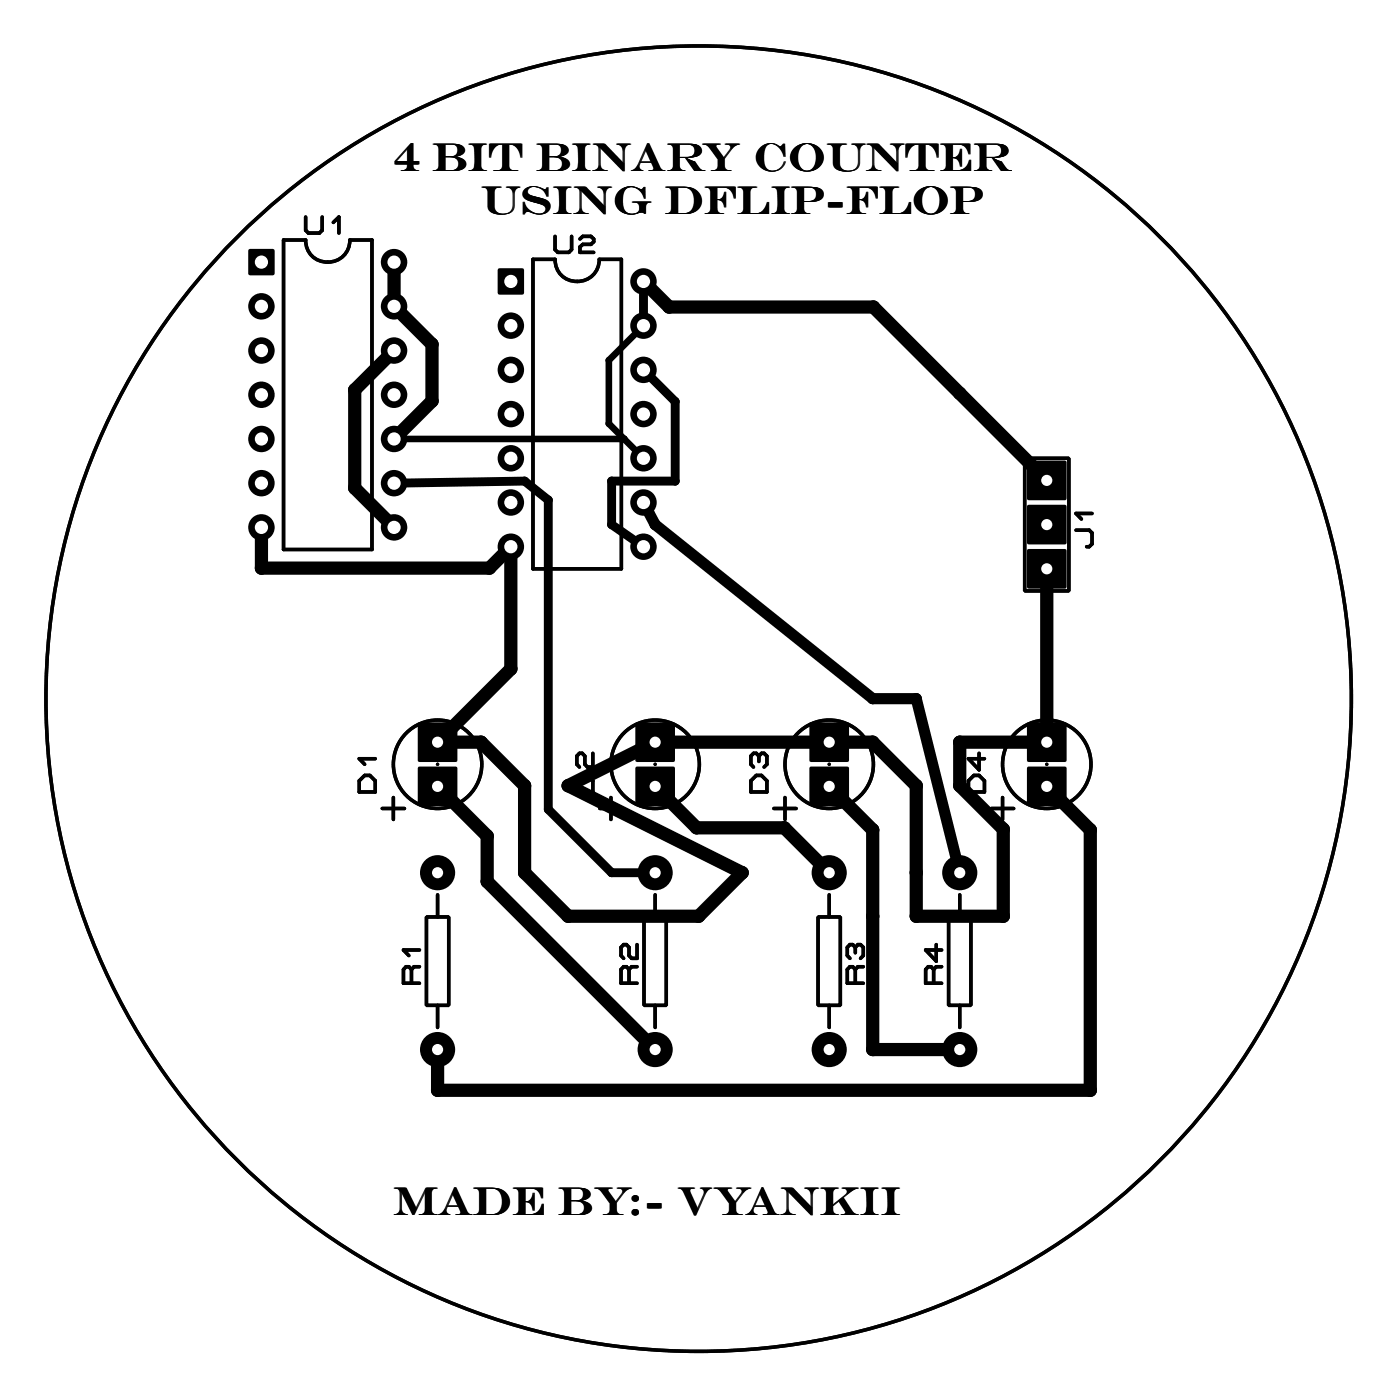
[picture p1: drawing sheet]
<svg xmlns="http://www.w3.org/2000/svg" width="80mm" height="80mm" viewBox="0 0 80 80" stroke-linecap="round" stroke-linejoin="round" font-family="sans-serif">
<defs><g id="words">
<g font-size="2.7">
<text x="22.6" y="9.8">4 Bit Binary Counter</text>
<text x="27.6" y="12.3">Using DFlip-Flop</text>
<text x="22.6" y="69.8">Made By:- Vyankii</text>
</g>
</g></defs>
<g fill="#000">
<path d="M14.3 14.3h1.4v1.5h-1.4z" fill-rule="evenodd"/>
<path d="M28.6 15.4h1.5v1.5h-1.5z" fill-rule="evenodd"/>
<path d="M59 26.5h2.2v2.2h-2.2z" fill-rule="evenodd"/>
<path d="M59 29h2.2v2.2h-2.2z" fill-rule="evenodd"/>
<path d="M59 31.6h2.2v2.2h-2.2z" fill-rule="evenodd"/>
<path d="M24 44.1h2.2v2.2h-2.2z" fill-rule="evenodd"/>
<path d="M24 41.5h2.2v2.2h-2.2z" fill-rule="evenodd"/>
<path d="M36.5 44.1h2.2v2.2h-2.2z" fill-rule="evenodd"/>
<path d="M36.5 41.5h2.2v2.2h-2.2z" fill-rule="evenodd"/>
<path d="M46.5 44.1h2.2v2.2h-2.2z" fill-rule="evenodd"/>
<path d="M46.5 41.5h2.2v2.2h-2.2z" fill-rule="evenodd"/>
<path d="M59 44.1h2.2v2.2h-2.2z" fill-rule="evenodd"/>
<path d="M59 41.5h2.2v2.2h-2.2z" fill-rule="evenodd"/>
<circle cx="15" cy="17.6" r=".76"/>
<circle cx="22.6" cy="17.6" r=".76"/>
<circle cx="22.6" cy="15.1" r=".76"/>
<circle cx="22.6" cy="17.6" r=".12"/>
<circle cx="24.8" cy="19.8" r=".38"/>
<circle cx="29.3" cy="18.7" r=".76"/>
<circle cx="37" cy="18.7" r=".76"/>
<circle cx="37" cy="16.2" r=".76"/>
<circle cx="37" cy="18.7" r=".12"/>
<circle cx="38.4" cy="17.6" r=".38"/>
<circle cx="50.2" cy="17.6" r=".38"/>
<circle cx="15" cy="30.3" r=".76"/>
<circle cx="15" cy="20.1" r=".76"/>
<circle cx="15" cy="22.7" r=".76"/>
<circle cx="15" cy="25.2" r=".76"/>
<circle cx="15" cy="27.8" r=".76"/>
<circle cx="15" cy="32.6" r=".38"/>
<circle cx="20.4" cy="22.4" r=".38"/>
<circle cx="20.4" cy="28" r=".38"/>
<circle cx="22.6" cy="30.3" r=".76"/>
<circle cx="22.6" cy="25.2" r=".76"/>
<circle cx="22.6" cy="20.1" r=".76"/>
<circle cx="22.6" cy="27.8" r=".76"/>
<circle cx="22.6" cy="22.7" r=".76"/>
<circle cx="22.6" cy="20.1" r=".12"/>
<circle cx="24.8" cy="23" r=".38"/>
<circle cx="28.1" cy="32.6" r=".38"/>
<circle cx="29.3" cy="23.8" r=".76"/>
<circle cx="29.3" cy="26.3" r=".76"/>
<circle cx="29.3" cy="28.9" r=".76"/>
<circle cx="29.3" cy="21.3" r=".76"/>
<circle cx="29.3" cy="31.4" r=".76"/>
<circle cx="29.3" cy="38.4" r=".38"/>
<circle cx="30.1" cy="27.6" r=".25"/>
<circle cx="31.5" cy="28.7" r=".25"/>
<circle cx="35" cy="24.3" r=".19"/>
<circle cx="35" cy="20.7" r=".19"/>
<circle cx="35.1" cy="27.6" r=".25"/>
<circle cx="35.1" cy="30.1" r=".25"/>
<circle cx="35.9" cy="25.2" r=".19"/>
<circle cx="37" cy="23.8" r=".76"/>
<circle cx="37" cy="26.3" r=".76"/>
<circle cx="37" cy="21.3" r=".76"/>
<circle cx="37" cy="31.4" r=".76"/>
<circle cx="37" cy="28.9" r=".76"/>
<circle cx="37" cy="21.2" r=".12"/>
<circle cx="37.6" cy="30.1" r=".32"/>
<circle cx="38.8" cy="27.6" r=".25"/>
<circle cx="38.8" cy="23.1" r=".25"/>
<circle cx="55.1" cy="22.6" r=".38"/>
<circle cx="25.1" cy="50.1" r="1.01"/>
<circle cx="27.6" cy="42.6" r=".38"/>
<circle cx="28" cy="48" r=".38"/>
<circle cx="28" cy="50.6" r=".38"/>
<circle cx="30.1" cy="50.1" r=".38"/>
<circle cx="30.1" cy="45.1" r=".38"/>
<circle cx="31.5" cy="46.5" r=".25"/>
<circle cx="32.6" cy="52.6" r=".38"/>
<circle cx="32.6" cy="45.1" r=".38"/>
<circle cx="35.1" cy="50.1" r=".25"/>
<circle cx="37.6" cy="50.1" r="1.01"/>
<circle cx="40" cy="47.6" r=".38"/>
<circle cx="40.1" cy="52.6" r=".38"/>
<circle cx="42.6" cy="50.1" r=".38"/>
<circle cx="45.1" cy="47.6" r=".38"/>
<circle cx="47.6" cy="50.1" r="1.01"/>
<circle cx="50.1" cy="42.6" r=".38"/>
<circle cx="50.1" cy="52.6" r=".38"/>
<circle cx="50.1" cy="47.7" r=".38"/>
<circle cx="50.1" cy="40.1" r=".32"/>
<circle cx="52.6" cy="52.6" r=".38"/>
<circle cx="52.6" cy="50.1" r=".38"/>
<circle cx="52.6" cy="45.1" r=".38"/>
<circle cx="52.6" cy="40.1" r=".32"/>
<circle cx="55.1" cy="50.1" r="1.01"/>
<circle cx="55.1" cy="45.1" r=".38"/>
<circle cx="55.1" cy="42.6" r=".38"/>
<circle cx="57.6" cy="47.6" r=".38"/>
<circle cx="57.6" cy="52.6" r=".38"/>
<circle cx="62.6" cy="47.7" r=".38"/>
<circle cx="25.1" cy="60.3" r="1.01"/>
<circle cx="25.1" cy="62.6" r=".38"/>
<circle cx="37.6" cy="60.3" r="1.01"/>
<circle cx="47.6" cy="60.3" r="1.01"/>
<circle cx="50.1" cy="60.3" r=".38"/>
<circle cx="55.1" cy="60.3" r="1.01"/>
<circle cx="62.6" cy="62.6" r=".38"/>
</g>
<g fill="none" stroke="#000" stroke-width=".2">
<path d="M16.3 13.8h1.3a1.27 1.27 0 0 0 1.2 1.3 1.27 1.27 0 0 0 1.3-1.3h1.3v17.8h-5.1zM17.6 12.5v.7l.1 .2h.6l.2-.2v-.7M19.1 12.8l.4-.3v.9M30.6 14.9h1.3a1.27 1.27 0 0 0 1.3 1.3 1.27 1.27 0 0 0 1.2-1.3h1.3v17.8h-5.1zM31.9 13.6v.7l.1 .2h.7l.1-.2v-.7M33.3 13.7l.2-.1h.4l.2 .1v.2l-.2 .1h-.4l-.2 .2v.3h.8M58.9 26.3h2.5v7.6h-2.5zM61.8 30.5h.8l.1 .1v.6l-.1 .2h-.2M62.7 29.5h-.9l.3 .3M20.6 44.9l.3-.4h.3l.4 .4v.6h-1zM21.6 43.6h-1l.3 .3M22 46.4h1.2"/>
<path d="M22.6 45.8v1.3M23.6 55.7l-.1-.2h-.2l-.1 .2v.8h.9M23.6 55.7v.8M24.1 55.5h-.3l-.2 .2M24.1 54.6h-.9l.3 .3M24.5 52.7h1.3v5.1h-1.3zM25.1 43.9h.1M25.1 51.4v1.3M25.1 57.8v1.2M33.1 44.9l.3-.4h.3l.4 .4v.6h-1zM34.1 43.3v.8h-.4l-.1-.2v-.5l-.2-.1h-.1l-.2 .1v.5l.2 .2M34.5 46.4h1.2"/>
<path d="M35.1 45.8v1.3M36.1 55.7l-.1-.2h-.2l-.1 .2v.8h.9M36.1 55.7v.8M36.6 54.3v.8h-.3l-.2-.2v-.5l-.1-.1h-.2l-.1 .1v.5l.1 .2M36.6 55.5h-.3l-.2 .2M37 52.7h1.3v5.1h-1.3zM37.6 43.9h.1M37.6 51.4v1.3M37.6 57.8v1.2M43.1 44.9l.3-.4h.3l.4 .4v.6h-1zM43.6 43.4l-.2-.1h-.1l-.2 .1v.5l.2 .2M43.6 43.4l.1-.1h.2l.2 .1v.5l-.2 .2"/>
<path d="M43.6 43.4v.3M44.5 46.4h1.2M45.1 45.8v1.3M47 52.7h1.3v5.1h-1.3zM47.6 43.9h.1M47.6 51.4v1.3M47.6 57.8v1.2M49.1 55.7l-.1-.2h-.2l-.1 .2v.8h.9M49.1 54.4l-.1-.1h-.2l-.1 .1v.5l.1 .2M49.1 54.4l.2-.1h.1l.2 .1v.5l-.2 .2M49.1 54.4v.3M49.1 55.7v.8"/>
<path d="M49.6 55.5h-.3l-.2 .2M53.6 55.7l-.1-.2h-.2l-.1 .2v.8h.9M53.6 55.7v.8M53.8 54.3v.9l-.6-.6h.9M54.1 55.5h-.3l-.2 .2M54.5 52.7h1.3v5.1h-1.3zM55.1 51.4v1.3M55.1 57.8v1.2M55.6 44.9l.3-.4h.3l.4 .4v.6h-1zM56.2 43.3v.9l-.6-.6h1M57 46.4h1.2M57.6 45.8v1.3"/>
<path d="M60.1 43.9h.1"/>
<circle cx="25.1" cy="43.9" r="2.54"/>
<circle cx="37.6" cy="43.9" r="2.54"/>
<circle cx="40.1" cy="40.1" r="37.5"/>
<circle cx="47.6" cy="43.9" r="2.54"/>
<circle cx="60.1" cy="43.9" r="2.54"/>
</g>
<path d="M22.6 15.1v2.5l2.2 2.2v3.2l-2.2 2.2M37 16.2l1.4 1.4h11.8l9.9 10M15 30.3v2.3h13.1l1.2-1.2v7l-4.2 4.2h2.5l2.5 2.5v5l2.5 2.5h7.5l2.5-2.5-10-5 5-2.5h12.5l2.5 2.5v7.5h5v-5l-2.5-2.5v-2.5h5v-9.9M22.6 20.1l-2.2 2.3v5.6l2.2 2.3M25.1 45.2l2.9 2.8v2.6l9.6 9.7M37.6 45.2l2.4 2.4h5.1l2.5 2.5M47.6 45.2l2.5 2.5v12.6h5M60.1 45.2l2.5 2.5v14.9h-37.5v-2.3" fill="none" stroke="#000" stroke-width=".76"/>
<path d="M22.6 17.6h.1M37 18.7h.1M22.6 20.1h.1M37 21.2h.1" fill="none" stroke="#000" stroke-width=".25"/>
<path d="M37 16.2v2.5M22.6 27.8l7.5-.2 1.4 1.1v17.8l3.6 3.6h2.5M37 21.2l1.8 1.9v4.5h-3.7v2.5l1.9 1.3" fill="none" stroke="#000" stroke-width=".51"/>
<path d="M37 18.7l-2 2v3.6l2 2M22.6 25.2h13.3" fill="none" stroke="#000" stroke-width=".38"/>
<path d="M37 28.9l.6 1.2 12.5 10h2.5l2.5 10" fill="none" stroke="#000" stroke-width=".64"/>
<path d="M14.4 14.4h1.2v1.3h-1.2z" fill="#000"/>
<circle cx="15" cy="15.1" r=".38" fill="#fff"/>
<circle cx="15" cy="17.6" r=".63" fill="#000"/>
<circle cx="15" cy="17.6" r=".38" fill="#fff"/>
<circle cx="15" cy="20.1" r=".63" fill="#000"/>
<circle cx="15" cy="20.1" r=".38" fill="#fff"/>
<circle cx="15" cy="22.7" r=".63" fill="#000"/>
<circle cx="15" cy="22.7" r=".38" fill="#fff"/>
<circle cx="15" cy="25.2" r=".63" fill="#000"/>
<circle cx="15" cy="25.2" r=".38" fill="#fff"/>
<circle cx="15" cy="27.8" r=".63" fill="#000"/>
<circle cx="15" cy="27.8" r=".38" fill="#fff"/>
<circle cx="15" cy="30.3" r=".63" fill="#000"/>
<circle cx="15" cy="30.3" r=".38" fill="#fff"/>
<circle cx="22.6" cy="30.3" r=".63" fill="#000"/>
<circle cx="22.6" cy="30.3" r=".38" fill="#fff"/>
<circle cx="22.6" cy="27.8" r=".63" fill="#000"/>
<circle cx="22.6" cy="27.8" r=".38" fill="#fff"/>
<circle cx="22.6" cy="25.2" r=".63" fill="#000"/>
<circle cx="22.6" cy="25.2" r=".38" fill="#fff"/>
<circle cx="22.6" cy="22.7" r=".63" fill="#000"/>
<circle cx="22.6" cy="22.7" r=".38" fill="#fff"/>
<circle cx="22.6" cy="20.1" r=".63" fill="#000"/>
<circle cx="22.6" cy="20.1" r=".38" fill="#fff"/>
<circle cx="22.6" cy="17.6" r=".63" fill="#000"/>
<circle cx="22.6" cy="17.6" r=".38" fill="#fff"/>
<circle cx="22.6" cy="15.1" r=".63" fill="#000"/>
<circle cx="22.6" cy="15.1" r=".38" fill="#fff"/>
<path d="M28.7 15.5h1.3v1.3h-1.3z" fill="#000"/>
<circle cx="29.3" cy="16.2" r=".38" fill="#fff"/>
<circle cx="29.3" cy="18.7" r=".63" fill="#000"/>
<circle cx="29.3" cy="18.7" r=".38" fill="#fff"/>
<circle cx="29.3" cy="21.3" r=".63" fill="#000"/>
<circle cx="29.3" cy="21.2" r=".38" fill="#fff"/>
<circle cx="29.3" cy="23.8" r=".63" fill="#000"/>
<circle cx="29.3" cy="23.8" r=".38" fill="#fff"/>
<circle cx="29.3" cy="26.3" r=".63" fill="#000"/>
<circle cx="29.3" cy="26.3" r=".38" fill="#fff"/>
<circle cx="29.3" cy="28.9" r=".63" fill="#000"/>
<circle cx="29.3" cy="28.9" r=".38" fill="#fff"/>
<circle cx="29.3" cy="31.4" r=".63" fill="#000"/>
<circle cx="29.3" cy="31.4" r=".38" fill="#fff"/>
<circle cx="37" cy="31.4" r=".63" fill="#000"/>
<circle cx="37" cy="31.4" r=".38" fill="#fff"/>
<circle cx="37" cy="28.9" r=".63" fill="#000"/>
<circle cx="37" cy="28.9" r=".38" fill="#fff"/>
<circle cx="37" cy="26.3" r=".63" fill="#000"/>
<circle cx="37" cy="26.3" r=".38" fill="#fff"/>
<circle cx="37" cy="23.8" r=".63" fill="#000"/>
<circle cx="37" cy="23.8" r=".38" fill="#fff"/>
<circle cx="37" cy="21.3" r=".63" fill="#000"/>
<circle cx="37" cy="21.2" r=".38" fill="#fff"/>
<circle cx="37" cy="18.7" r=".63" fill="#000"/>
<circle cx="37" cy="18.7" r=".38" fill="#fff"/>
<circle cx="37" cy="16.2" r=".63" fill="#000"/>
<circle cx="37" cy="16.2" r=".38" fill="#fff"/>
<path d="M59.1 26.6h2v2h-2z" fill="#000"/>
<circle cx="60.1" cy="27.6" r=".32" fill="#fff"/>
<path d="M59.1 29.1h2v2h-2z" fill="#000"/>
<circle cx="60.1" cy="30.1" r=".32" fill="#fff"/>
<path d="M59.1 31.7h2v2h-2z" fill="#000"/>
<circle cx="60.1" cy="32.7" r=".32" fill="#fff"/>
<path d="M24.1 44.2h2v2h-2z" fill="#000"/>
<circle cx="25.1" cy="45.2" r=".32" fill="#fff"/>
<path d="M24.1 41.6h2v2h-2z" fill="#000"/>
<circle cx="25.1" cy="42.6" r=".32" fill="#fff"/>
<circle cx="37.6" cy="60.3" r=".89" fill="#000"/>
<circle cx="37.6" cy="60.3" r=".32" fill="#fff"/>
<circle cx="37.6" cy="50.1" r=".89" fill="#000"/>
<circle cx="37.6" cy="50.1" r=".32" fill="#fff"/>
<path d="M36.6 44.2h2v2h-2z" fill="#000"/>
<circle cx="37.6" cy="45.2" r=".32" fill="#fff"/>
<path d="M36.6 41.6h2v2h-2z" fill="#000"/>
<circle cx="37.6" cy="42.6" r=".32" fill="#fff"/>
<circle cx="47.6" cy="50.1" r=".89" fill="#000"/>
<circle cx="47.6" cy="50.1" r=".32" fill="#fff"/>
<circle cx="47.6" cy="60.3" r=".89" fill="#000"/>
<circle cx="47.6" cy="60.3" r=".32" fill="#fff"/>
<path d="M46.6 44.2h2v2h-2z" fill="#000"/>
<circle cx="47.6" cy="45.2" r=".32" fill="#fff"/>
<path d="M46.6 41.6h2v2h-2z" fill="#000"/>
<circle cx="47.6" cy="42.6" r=".32" fill="#fff"/>
<circle cx="55.1" cy="60.3" r=".89" fill="#000"/>
<circle cx="55.1" cy="60.3" r=".32" fill="#fff"/>
<circle cx="55.1" cy="50.1" r=".89" fill="#000"/>
<circle cx="55.1" cy="50.1" r=".32" fill="#fff"/>
<path d="M59.1 44.2h2v2h-2z" fill="#000"/>
<circle cx="60.1" cy="45.2" r=".32" fill="#fff"/>
<path d="M59.1 41.6h2v2h-2z" fill="#000"/>
<circle cx="60.1" cy="42.6" r=".32" fill="#fff"/>
<circle cx="25.1" cy="60.3" r=".89" fill="#000"/>
<circle cx="25.1" cy="60.3" r=".32" fill="#fff"/>
<circle cx="25.1" cy="50.1" r=".89" fill="#000"/>
<circle cx="25.1" cy="50.1" r=".32" fill="#fff"/>
<g fill="none" stroke="#000" stroke-width=".2">
<path d="M16.3 13.8h1.3a1.27 1.27 0 0 0 1.2 1.3 1.27 1.27 0 0 0 1.3-1.3h1.3v17.8h-5.1zM17.6 12.5v.7l.1 .2h.6l.2-.2v-.7M19.1 12.8l.4-.3v.9M30.6 14.9h1.3a1.27 1.27 0 0 0 1.3 1.3 1.27 1.27 0 0 0 1.2-1.3h1.3v17.8h-5.1zM31.9 13.6v.7l.1 .2h.7l.1-.2v-.7M33.3 13.7l.2-.1h.4l.2 .1v.2l-.2 .1h-.4l-.2 .2v.3h.8M58.9 26.3h2.5v7.6h-2.5zM61.8 30.5h.8l.1 .1v.6l-.1 .2h-.2M62.7 29.5h-.9l.3 .3M20.6 44.9l.3-.4h.3l.4 .4v.6h-1zM21.6 43.6h-1l.3 .3M22 46.4h1.2"/>
<path d="M22.6 45.8v1.3M23.6 55.7l-.1-.2h-.2l-.1 .2v.8h.9M23.6 55.7v.8M24.1 55.5h-.3l-.2 .2M24.1 54.6h-.9l.3 .3M24.5 52.7h1.3v5.1h-1.3zM25.1 43.9h.1M25.1 51.4v1.3M25.1 57.8v1.2M33.1 44.9l.3-.4h.3l.4 .4v.6h-1zM34.1 43.3v.8h-.4l-.1-.2v-.5l-.2-.1h-.1l-.2 .1v.5l.2 .2M34.5 46.4h1.2"/>
<path d="M35.1 45.8v1.3M36.1 55.7l-.1-.2h-.2l-.1 .2v.8h.9M36.1 55.7v.8M36.6 54.3v.8h-.3l-.2-.2v-.5l-.1-.1h-.2l-.1 .1v.5l.1 .2M36.6 55.5h-.3l-.2 .2M37 52.7h1.3v5.1h-1.3zM37.6 43.9h.1M37.6 51.4v1.3M37.6 57.8v1.2M43.1 44.9l.3-.4h.3l.4 .4v.6h-1zM43.6 43.4l-.2-.1h-.1l-.2 .1v.5l.2 .2M43.6 43.4l.1-.1h.2l.2 .1v.5l-.2 .2"/>
<path d="M43.6 43.4v.3M44.5 46.4h1.2M45.1 45.8v1.3M47 52.7h1.3v5.1h-1.3zM47.6 43.9h.1M47.6 51.4v1.3M47.6 57.8v1.2M49.1 55.7l-.1-.2h-.2l-.1 .2v.8h.9M49.1 54.4l-.1-.1h-.2l-.1 .1v.5l.1 .2M49.1 54.4l.2-.1h.1l.2 .1v.5l-.2 .2M49.1 54.4v.3M49.1 55.7v.8"/>
<path d="M49.6 55.5h-.3l-.2 .2M53.6 55.7l-.1-.2h-.2l-.1 .2v.8h.9M53.6 55.7v.8M53.8 54.3v.9l-.6-.6h.9M54.1 55.5h-.3l-.2 .2M54.5 52.7h1.3v5.1h-1.3zM55.1 51.4v1.3M55.1 57.8v1.2M55.6 44.9l.3-.4h.3l.4 .4v.6h-1zM56.2 43.3v.9l-.6-.6h1M57 46.4h1.2M57.6 45.8v1.3"/>
<path d="M60.1 43.9h.1"/>
<circle cx="25.1" cy="43.9" r="2.54"/>
<circle cx="37.6" cy="43.9" r="2.54"/>
<circle cx="40.1" cy="40.1" r="37.5"/>
<circle cx="47.6" cy="43.9" r="2.54"/>
<circle cx="60.1" cy="43.9" r="2.54"/>
</g>
<use href="#words"/>
</svg>
